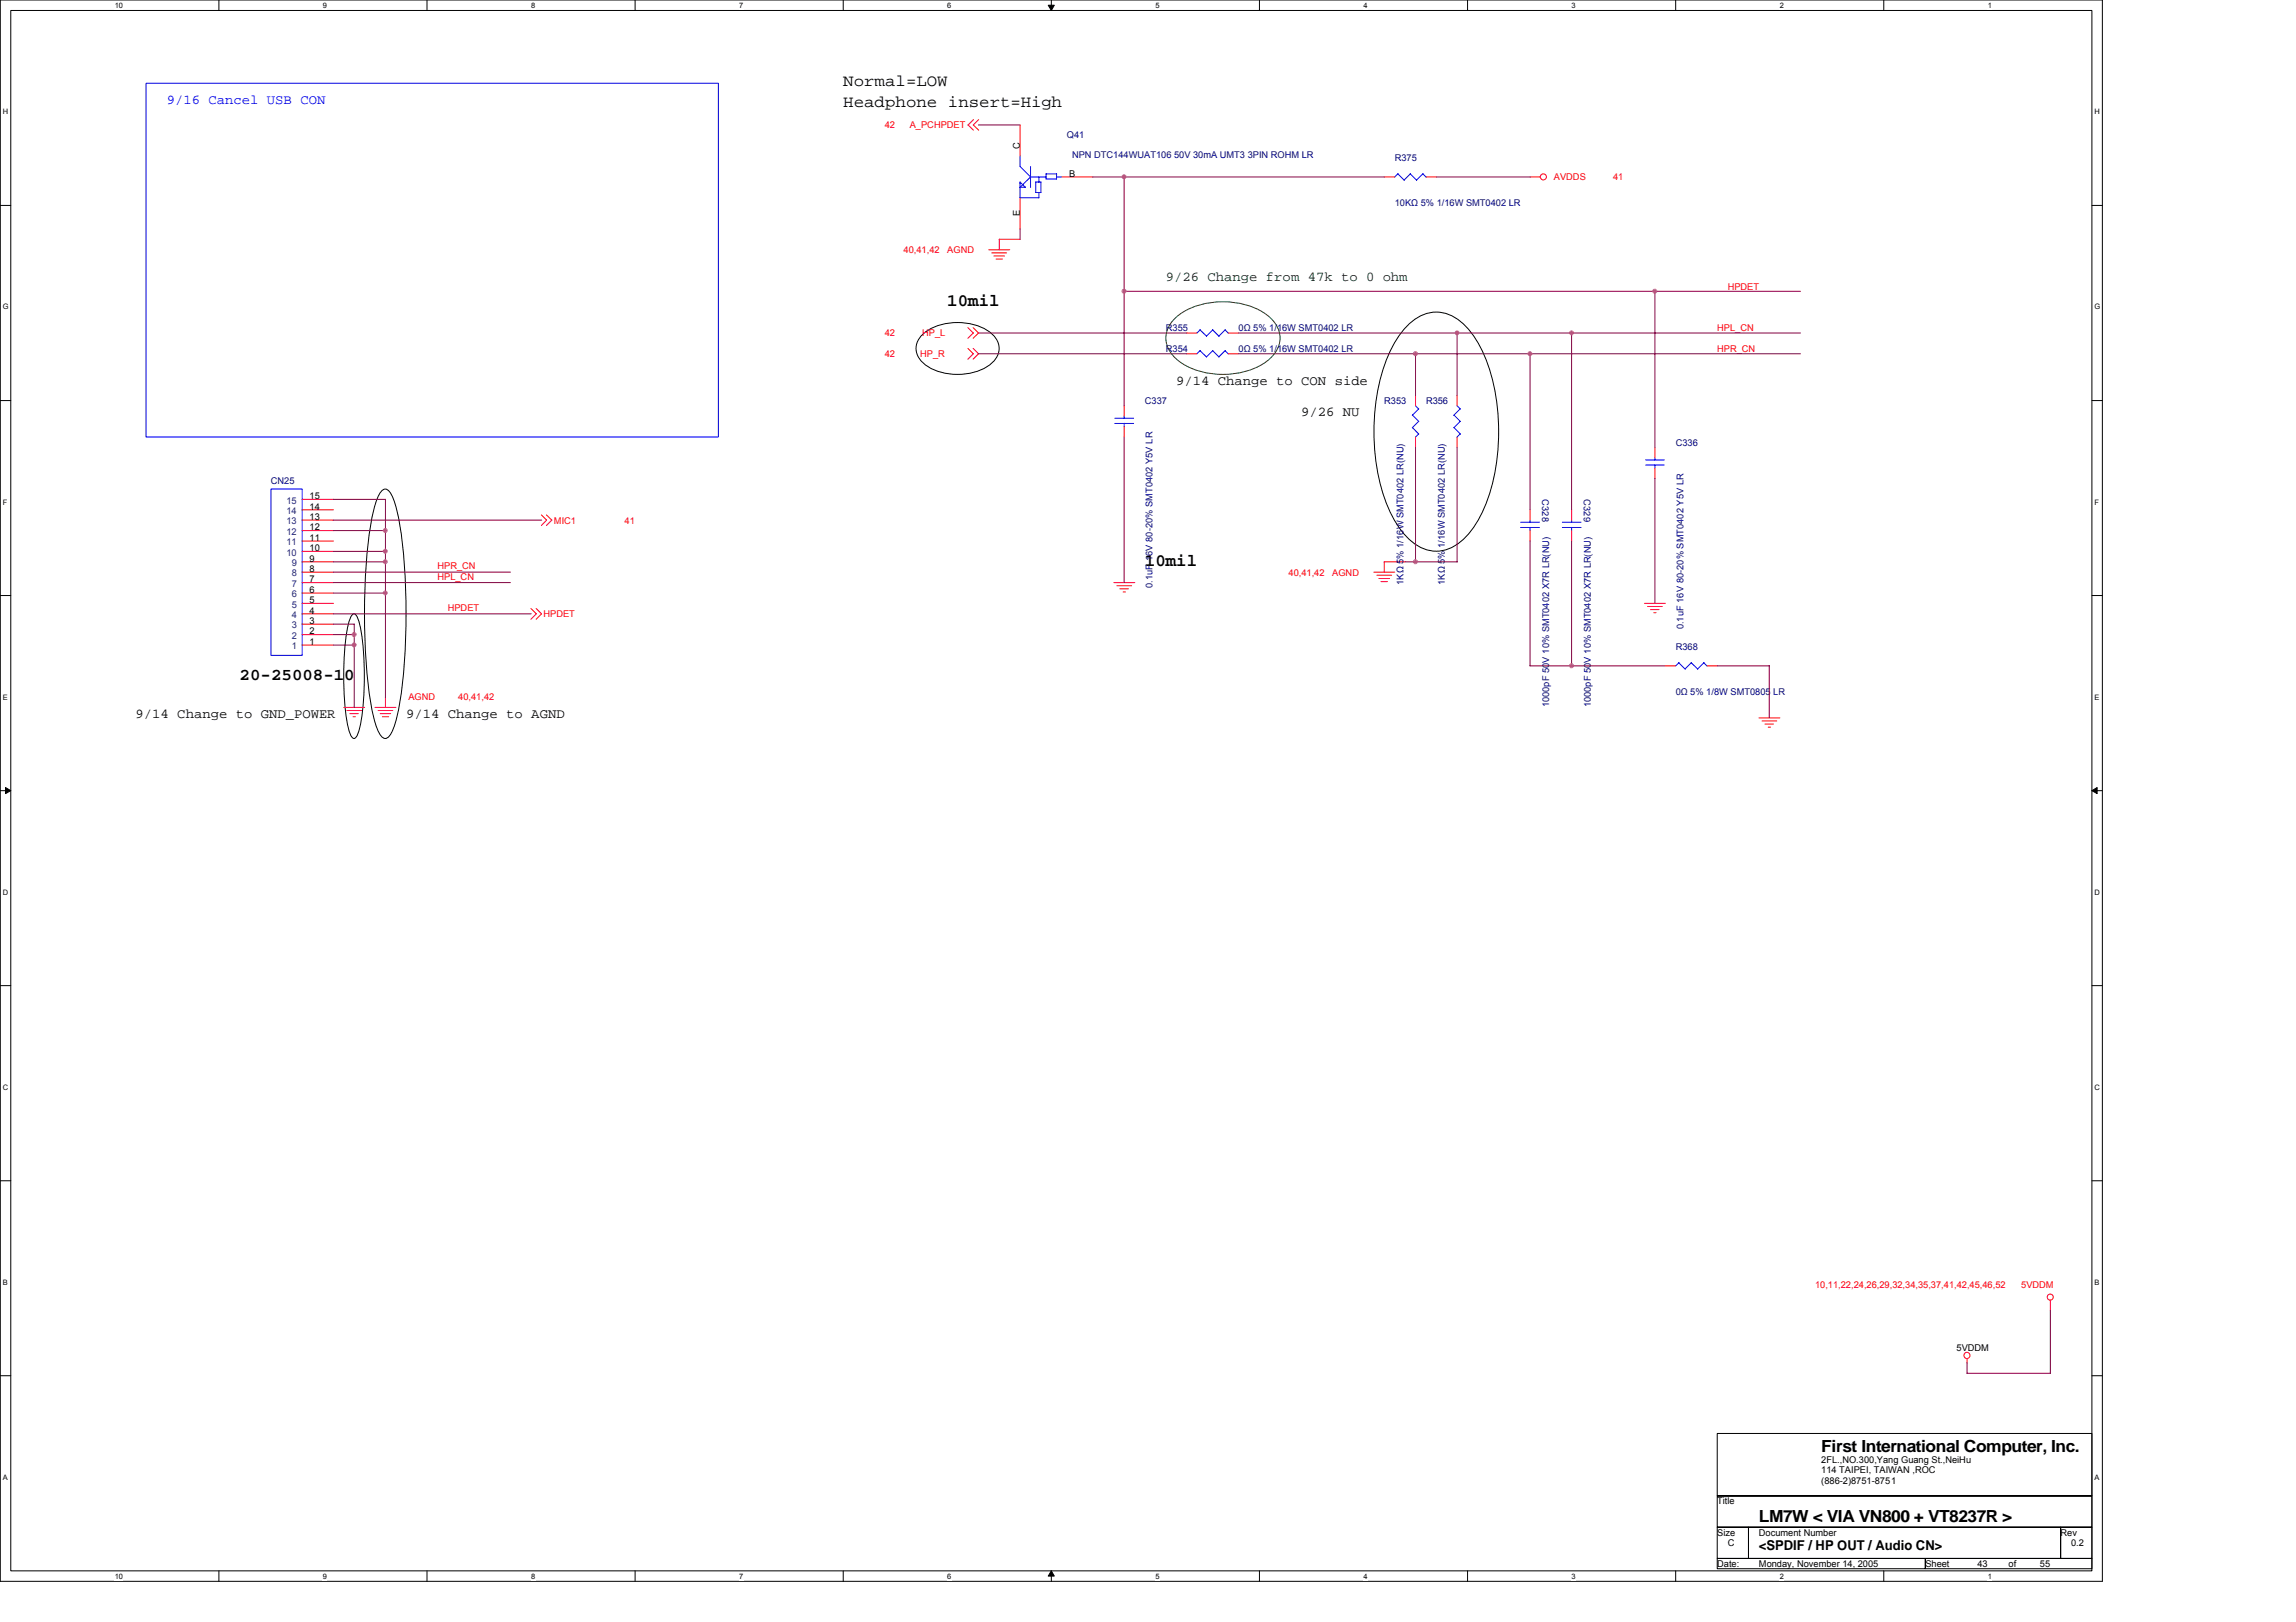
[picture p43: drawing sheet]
<svg xmlns="http://www.w3.org/2000/svg" width="297mm" height="210mm" viewBox="0 0 297 210" stroke-linecap="round" stroke-linejoin="round" font-family="sans-serif">
<defs><g id="words">
<g font-size="2.3">
<text x="122.6" y="39.6">10mil</text>
<text x="148.1" y="73.3">10mil</text>
</g>
<g font-size="2.2">
<text x="109.1" y="11.2">Normal=LOW</text>
<text x="109.1" y="13.8">Headphone insert=High</text>
<text x="31" y="88">20-25008-10</text>
<text x="235.6" y="187.9">First International Computer, Inc.</text>
<text x="227.6" y="197">LM7W &lt; VIA VN800 + VT8237R &gt;</text>
</g>
<text font-size="1.8" fill="#00f" x="21.6" y="13.5">9/16 Cancel USB CON</text>
<text font-size="1.8" fill="#004000" x="150.8" y="36.4">9/26 Change from 47k to 0 ohm</text>
<g font-size="1.8">
<text x="152.2" y="49.8">9/14 Change to CON side</text>
<text x="168.3" y="53.9">9/26 NU</text>
<text x="17.5" y="92.9">9/14 Change to GND_POWER</text>
<text x="52.5" y="92.9">9/14 Change to AGND</text>
<text x="227.6" y="200.6">&lt;SPDIF / HP OUT / Audio CN&gt;</text>
</g>
<g font-size="1.2" fill="#f00">
<text x="114.5" y="16.6">42</text>
<text x="117.7" y="16.6">A_PCHPDET</text>
<text x="201" y="23.3">AVDDS</text>
<text x="208.7" y="23.3">41</text>
<text x="116.9" y="32.7">40,41,42</text>
<text x="122.6" y="32.7">AGND</text>
<text x="223.5" y="37.5">HPDET</text>
<text x="114.5" y="43.5">42</text>
<text x="114.5" y="46.2">42</text>
<text x="119.1" y="46.2">HP_R</text>
<text x="119.3" y="43.5">HP_L</text>
<text x="222.2" y="45.5">HPR_CN</text>
<text x="222.2" y="42.8">HPL_CN</text>
<text x="71.7" y="67.8">MIC1</text>
<text x="80.8" y="67.8">41</text>
<text x="56.6" y="73.7">HPR_CN</text>
<text x="56.6" y="75">HPL_CN</text>
<text x="166.7" y="74.5">40,41,42</text>
<text x="172.4" y="74.5">AGND</text>
<text x="57.9" y="79.1">HPDET</text>
<text x="70.3" y="79.9">HPDET</text>
<text x="52.8" y="90.6">AGND</text>
<text x="59.3" y="90.6">40,41,42</text>
<text x="234.8" y="166.7">10,11,22,24,26,29,32,34,35,37,41,42,45,46,52</text>
<text x="261.5" y="166.7">5VDDM</text>
</g>
<g font-size="1.2" fill="#000080">
<text x="138" y="17.8">Q41</text>
<text x="138.7" y="20.5">NPN DTC144WUAT106 50V 30mA UMT3 3PIN ROHM LR</text>
<text x="180.4" y="20.9">R375</text>
<text x="180.4" y="26.7">10KΩ 5% 1/16W SMT0402 LR</text>
<text x="150.8" y="45.5">R354</text>
<text x="150.8" y="42.8">R355</text>
<text x="160.2" y="45.5">0Ω 5% 1/16W SMT0402 LR</text>
<text x="160.2" y="42.8">0Ω 5% 1/16W SMT0402 LR</text>
<text x="148.1" y="52.3">C337</text>
<text x="179.1" y="52.3">R353</text>
<text x="184.5" y="52.3">R356</text>
<text x="216.8" y="57.7">C336</text>
<text x="35" y="62.6">CN25</text>
<text x="199.5" y="64.6" transform="rotate(90 199.5 64.6)">C328</text>
<text x="204.9" y="64.6" transform="rotate(90 204.9 64.6)">C329</text>
<text x="149.1" y="76.1" transform="rotate(-90 149.1 76.1)">0.1uF 16V 80-20% SMT0402 Y5V LR</text>
<text x="181.6" y="75.7" transform="rotate(-90 181.6 75.7)">1KΩ 5% 1/16W SMT0402 LR(NU)</text>
<text x="186.9" y="75.7" transform="rotate(-90 186.9 75.7)">1KΩ 5% 1/16W SMT0402 LR(NU)</text>
<text x="217.8" y="81.4" transform="rotate(-90 217.8 81.4)">0.1uF 16V 80-20% SMT0402 Y5V LR</text>
<text x="216.8" y="84.2">R368</text>
<text x="216.8" y="90">0Ω 5% 1/8W SMT0805 LR</text>
<text x="200.4" y="91.5" transform="rotate(-90 200.4 91.5)">1000pF 50V 10% SMT0402 X7R LR(NU)</text>
<text x="205.8" y="91.5" transform="rotate(-90 205.8 91.5)">1000pF 50V 10% SMT0402 X7R LR(NU)</text>
</g>
<g font-size="1.2">
<text x="131.9" y="19.2" transform="rotate(-90 131.9 19.2)">C</text>
<text x="138.3" y="22.9">B</text>
<text x="131.9" y="27.9" transform="rotate(-90 131.9 27.9)">E</text>
<text x="40" y="66">14</text>
<text x="40" y="64.6">15</text>
<text x="40" y="71.3">10</text>
<text x="40" y="70">11</text>
<text x="40" y="68.6">12</text>
<text x="40" y="67.3">13</text>
<text x="40" y="76.7">6</text>
<text x="40" y="75.4">7</text>
<text x="40" y="74">8</text>
<text x="40" y="72.7">9</text>
<text x="40" y="83.5">1</text>
<text x="40" y="82.1">2</text>
<text x="40" y="80.8">3</text>
<text x="40" y="79.4">4</text>
<text x="40" y="78.1">5</text>
<text x="253.1" y="174.8">5VDDM</text>
<text x="235.6" y="189.3">2FL.,NO.300,Yang Guang St.,NeiHu</text>
<text x="235.6" y="190.6">114 TAIPEI, TAIWAN ,ROC</text>
<text x="222.2" y="194.7">Title</text>
<text x="235.6" y="192">(886-2)8751-8751</text>
<text x="222.2" y="198.7">Size</text>
<text x="222.2" y="202.8">Date:</text>
<text x="223.5" y="200.1">C</text>
<text x="227.6" y="198.7">Document Number</text>
<text x="227.6" y="202.8">Monday, November 14, 2005</text>
<text x="249.1" y="202.8">Sheet</text>
<text x="255.8" y="202.8">43</text>
<text x="259.9" y="202.8">of</text>
<text x="263.9" y="202.8">55</text>
<text x="266.6" y="198.7">Rev</text>
<text x="267.9" y="200.1">0.2</text>
</g>
<g font-size="1.2" fill="#004080">
<text x="37.1" y="65.2">15</text>
<text x="37.1" y="71.9">10</text>
<text x="37.1" y="70.6">11</text>
<text x="37.1" y="69.2">12</text>
<text x="37.1" y="67.9">13</text>
<text x="37.1" y="66.5">14</text>
<text x="37.7" y="77.3">6</text>
<text x="37.7" y="75.9">7</text>
<text x="37.7" y="74.6">8</text>
<text x="37.7" y="73.3">9</text>
<text x="37.7" y="82.7">2</text>
<text x="37.7" y="81.3">3</text>
<text x="37.7" y="80">4</text>
<text x="37.7" y="78.6">5</text>
<text x="37.7" y="84">1</text>
</g>
<g font-size="1">
<text x="14.9" y="1">10</text>
<text x="41.8" y="1">9</text>
<text x="68.7" y="1">8</text>
<text x="95.6" y="1">7</text>
<text x="122.6" y="1">6</text>
<text x="149.5" y="1">5</text>
<text x="176.4" y="1">4</text>
<text x="203.3" y="1">3</text>
<text x="230.2" y="1">2</text>
<text x="257.2" y="1">1</text>
<text x=".4" y="14.8">H</text>
<text x="271" y="14.8">H</text>
<text x=".4" y="40">G</text>
<text x="271" y="40">G</text>
<text x=".4" y="65.3">F</text>
<text x="271" y="65.3">F</text>
<text x=".4" y="90.5">E</text>
<text x="271" y="90.5">E</text>
<text x=".4" y="115.8">D</text>
<text x="271" y="115.8">D</text>
<text x=".4" y="141">C</text>
<text x="271" y="141">C</text>
<text x=".4" y="166.3">B</text>
<text x="271" y="166.3">B</text>
<text x=".4" y="191.5">A</text>
<text x="271" y="191.5">A</text>
<text x="14.9" y="204.3">10</text>
<text x="41.8" y="204.3">9</text>
<text x="68.7" y="204.3">8</text>
<text x="95.6" y="204.3">7</text>
<text x="122.6" y="204.3">6</text>
<text x="149.5" y="204.3">5</text>
<text x="176.4" y="204.3">4</text>
<text x="203.3" y="204.3">3</text>
<text x="230.2" y="204.3">2</text>
<text x="257.2" y="204.3">1</text>
</g>
</g></defs>
<path d="M0 0h272v204.6h-272zM1.4 1.4h269.2v201.9h-269.2z" fill="none" stroke="#000" stroke-width=".13"/>
<g fill="#fff">
<path d="M14.9 .1h1v1.1h-1z"/>
<path d="M14.9 203.4h1v1.1h-1z"/>
</g>
<path d="M28.3 0v1.4M28.3 203.3v1.3" fill="none" stroke="#000" stroke-width=".13"/>
<g fill="#fff">
<path d="M41.8 .1h.5v1.1h-.5z"/>
<path d="M41.8 203.4h.5v1.1h-.5z"/>
</g>
<path d="M55.2 0v1.4M55.2 203.3v1.3" fill="none" stroke="#000" stroke-width=".13"/>
<g fill="#fff">
<path d="M68.7 .1h.5v1.1h-.5z"/>
<path d="M68.7 203.4h.5v1.1h-.5z"/>
</g>
<path d="M82.2 0v1.4M82.2 203.3v1.3" fill="none" stroke="#000" stroke-width=".13"/>
<g fill="#fff">
<path d="M95.6 .1h.6v1.1h-.6z"/>
<path d="M95.6 203.4h.6v1.1h-.6z"/>
</g>
<path d="M109.1 0v1.4M109.1 203.3v1.3" fill="none" stroke="#000" stroke-width=".13"/>
<g fill="#fff">
<path d="M122.6 .1h.5v1.1h-.5z"/>
<path d="M122.6 203.4h.5v1.1h-.5z"/>
</g>
<path d="M136 0v1.4M136 203.3v1.3" fill="none" stroke="#000" stroke-width=".13"/>
<path d="M135.6 .7h.8l-.4 .7zM136 203.3l.4 .7h-.8z" fill="#000" stroke="#000" stroke-width=".13"/>
<g fill="#fff">
<path d="M149.5 .1h.5v1.1h-.5z"/>
<path d="M149.5 203.4h.5v1.1h-.5z"/>
</g>
<path d="M162.9 0v1.4M162.9 203.3v1.3" fill="none" stroke="#000" stroke-width=".13"/>
<g fill="#fff">
<path d="M176.4 .1h.5v1.1h-.5z"/>
<path d="M176.4 203.4h.5v1.1h-.5z"/>
</g>
<path d="M189.9 0v1.4M189.9 203.3v1.3" fill="none" stroke="#000" stroke-width=".13"/>
<g fill="#fff">
<path d="M203.3 .1h.6v1.1h-.6z"/>
<path d="M203.3 203.4h.6v1.1h-.6z"/>
</g>
<path d="M216.8 0v1.4M216.8 203.3v1.3" fill="none" stroke="#000" stroke-width=".13"/>
<g fill="#fff">
<path d="M230.2 .1h.6v1.1h-.6z"/>
<path d="M230.2 203.4h.6v1.1h-.6z"/>
</g>
<path d="M243.7 0v1.4M243.7 203.3v1.3" fill="none" stroke="#000" stroke-width=".13"/>
<g fill="#fff">
<path d="M257.2 .1h.5v1.1h-.5z"/>
<path d="M257.2 203.4h.5v1.1h-.5z"/>
<path d="M.4 14h.7v1h-.7z"/>
<path d="M271 14h.6v1h-.6z"/>
<path d="M.4 39.2h.7v1.1h-.7z"/>
<path d="M271 39.2h.7v1.1h-.7z"/>
</g>
<path d="M0 26.6h1.4M270.6 26.6h1.4" fill="none" stroke="#000" stroke-width=".13"/>
<g fill="#fff">
<path d="M.4 64.5h.5v1h-.5z"/>
<path d="M271 64.5h.5v1h-.5z"/>
</g>
<path d="M0 51.8h1.4M270.6 51.8h1.4" fill="none" stroke="#000" stroke-width=".13"/>
<g fill="#fff">
<path d="M.4 89.7h.6v1h-.6z"/>
<path d="M271 89.7h.6v1h-.6z"/>
</g>
<path d="M0 77.1h1.4M270.6 77.1h1.4" fill="none" stroke="#000" stroke-width=".13"/>
<g fill="#fff">
<path d="M.4 114.9h.7v1.1h-.7z"/>
<path d="M271 114.9h.6v1.1h-.6z"/>
</g>
<path d="M0 102.3h1.4M270.6 102.3h1.4" fill="none" stroke="#000" stroke-width=".13"/>
<path d="M.7 101.9l.7 .4-.7 .4zM270.6 102.3l.7-.4v.8z" fill="#000" stroke="#000" stroke-width=".13"/>
<g fill="#fff">
<path d="M.4 140.2h.7v1h-.7z"/>
<path d="M271 140.2h.6v1h-.6z"/>
</g>
<path d="M0 127.6h1.4M270.6 127.6h1.4" fill="none" stroke="#000" stroke-width=".13"/>
<g fill="#fff">
<path d="M.4 165.4h.6v1.1h-.6z"/>
<path d="M271 165.4h.6v1.1h-.6z"/>
</g>
<path d="M0 152.8h1.4M270.6 152.8h1.4" fill="none" stroke="#000" stroke-width=".13"/>
<g fill="#fff">
<path d="M.4 190.6h.6v1.1h-.6z"/>
<path d="M271 190.6h.6v1.1h-.6z"/>
</g>
<g fill="none" stroke="#000" stroke-width=".13">
<path d="M119.2 43.4a7.3 7.3 0 0 1 7.4-1.2 3.5 3.5 0 0 1 2.7 2.9 3.5 3.5 0 0 1-2.7 2.9 7.8 7.8 0 0 1-6.8-.7 2.45 2.45 0 0 1-.6-3.9zM182.3 42a4.8 4.8 0 0 1 7.1 0 14.9 14.9 0 0 1 3.7 7.1 27.6 27.6 0 0 1-1 16.4 9.8 9.8 0 0 1-4.4 5.4 4.7 4.7 0 0 1-5.4-1.1 14.9 14.9 0 0 1-3.7-7.1 27.7 27.7 0 0 1 .9-16.5 12.3 12.3 0 0 1 2.8-4.2zM45.6 79.6l.2-.2 .2 .2a12 12 0 0 1 1 5.1 35.2 35.2 0 0 1-.5 9.8l-.5 .9-.2 .2-.2-.2a6.3 6.3 0 0 1-.8-2.7 38.5 38.5 0 0 1 .3-12.2zM49.5 63.4l.3-.1 .4 .1a5.4 5.4 0 0 1 1.2 2.8 73.4 73.4 0 0 1 1 19.1l-.2 1.7a28.2 28.2 0 0 1-1.4 7.5l-.3 .6-.3 .3-.4 .2-.3-.2a5.4 5.4 0 0 1-1.2-2.7 74 74 0 0 1-1-19.1l.2-1.8a27.9 27.9 0 0 1 1.4-7.4l.3-.6zM0 178h1.4M270.6 178h1.4M222.2 185.5h48.4v8.1h-48.4zM222.2 193.6h48.4v4h-48.4zM222.2 197.6h4v4.1h-4zM226.2 197.6h40.4v4.1h-40.4zM266.6 197.6h4v4.1h-4zM222.2 201.7h26.9v1.3h-26.9z"/>
<path d="M249.1 201.7h21.5v1.3h-21.5z"/>
</g>
<g fill="none" stroke="#00f" stroke-width=".13">
<path d="M18.9 10.8h74v45.8h-74zM131.9 25.6h2.5M132 20.2v1.3l1.3 1.4M132 24.2h.7M132.6 24.2l-.6-.6v2M133.3 21.5v2.8M134.4 22.9v.7M134.4 24.9v.7M134.7 23.6v1.3M134.7 23.6l-.7-.1v1.4h.7M135.3 22.5v.7h1.4M135.3 22.5h1.4"/>
<path d="M135.3 22.9h-2l-1.4 1.4M136.7 22.9h.7M136.7 22.5v.7M180.8 22.5l.9 .8M180.9 22.5l-.5 .4M182.5 22.5l.8 .8M182.5 22.5l-.9 .8M184.1 22.5l.4 .4M184.1 22.5l-.8 .8M144.2 54.8h2.5M144.2 54.1h2.5M145.4 53.8v.3"/>
<path d="M145.4 54.8v.4M155.3 45.4l.8 .8M155.3 42.7l.8 .8M155.3 45.4l-.4 .4M155.3 42.7l-.4 .4M156.9 45.4l.8 .8M156.9 42.7l.8 .8M156.9 45.4l-.8 .8M156.9 42.7l-.8 .8M158.5 45.4l.4 .4M158.5 42.7l.4 .4M158.5 45.4l-.8 .8"/>
<path d="M158.5 42.7l-.8 .8M182.7 53.7l.9 .8-.9 .9M182.7 55.3l.9 .9M183.1 52.5l.5 .4M183.5 52.9l-.8 .8M183.5 56.2l-.4 .4M188.1 53.7l.8 .8-.8 .9M188.1 55.3l.8 .9M188.5 52.5l.4 .4M188.9 52.9l-.8 .8M188.9 56.2l-.4 .4M212.9 59.5h2.4"/>
<path d="M214.1 59.2v.3M35 63.3h4.1v21.5h-4.1zM196.7 68.3h2.5M196.7 67.6h2.5M197.9 67.3v.3M197.9 68.2v.5M202.1 68.3h2.5M202.1 67.6h2.5M203.3 67.3v.3M203.3 68.2v.5M212.9 60.2h2.4M214.1 60.2v.4"/>
<path d="M217.2 85.8l.8 .8M217.2 85.7l-.4 .5M218.8 85.8l.8 .8M218.8 85.7l-.8 .9M220.4 85.8l.4 .4M220.4 85.7l-.8 .9"/>
</g>
<path d="M152.3 41a10.2 10.2 0 0 1 9.3-1.4 5.5 5.5 0 0 1 3.9 3.4 3.8 3.8 0 0 1-2.1 4.1 10.6 10.6 0 0 1-10.4 0 3.7 3.7 0 0 1-1.8-4.8l.5-.7z" fill="none" stroke="#008000" stroke-width=".13"/>
<g fill="none" stroke="#f00" stroke-width=".13">
<path d="M125.9 15.5l-.7 .7 .7 .6M126.6 15.5l-.7 .7 .7 .6M132 16.2v4M127.9 32.3h2.7M128.3 32.7h1.9M128.6 33.1h1.4M128.9 33.5h.8M132 31h-2.7v1.3M132 25.6v4M137.4 22.9h4M179.1 22.9h1.3M184.5 22.9h1.3"/>
<path d="M197.9 22.9h1.4M125.2 42.4l.7 .7-.7 .7M125.2 45.1l.7 .7-.7 .7M125.9 42.4l.7 .7-.7 .7M125.9 45.1l.7 .7-.7 .7M145.4 52.5v1.3M145.4 55.2v1.4M153.5 45.8h1.4M153.5 43.1h1.4M158.9 45.8h1.3M158.9 43.1h1.3M183.1 51.2v1.3"/>
<path d="M183.1 56.6v1.3M188.5 51.2v1.3M188.5 56.6v1.3M214.1 57.9v1.3M39.1 72.7h4M39.1 74h4M39.1 75.4h4M39.1 78.1h4M39.1 79.4h4M39.1 76.8h4M39.1 71.4h4M39.1 70h4"/>
<path d="M39.1 68.7h4M39.1 67.3h4M39.1 66h4M39.1 64.6h4M68.7 78.7l.7 .7-.7 .7M69.4 78.7l.7 .7-.7 .7M70 66.6l.7 .7-.7 .7M70.7 66.6l.7 .7-.7 .7M144.1 75.4h2.7M144.5 75.8h1.9M144.9 76.2h1.1M145.3 76.6h.3"/>
<path d="M177.7 74h2.7M178.1 74.4h1.9M178.4 74.9h1.4M178.7 75.3h.8M179.1 72.7h2.7M179.1 72.7v1.4M197.9 66v1.3M197.9 68.7v1.3M203.3 66v1.3M203.3 68.7v1.3M212.7 78.1h2.8M213.1 78.5h2"/>
<path d="M213.5 78.9h1.1M213.9 79.3h.3M214.1 60.6v1.3M39.1 83.5h4M39.1 82.1h4M39.1 80.8h4M44.5 91.5h2.7M44.9 91.9h1.9M45.3 92.4h1.1M45.7 92.8h.3M48.5 91.5h2.7M48.9 91.9h1.9"/>
<path d="M49.2 92.4h1.3M49.5 92.8h.8M49.9 90.2v1.4M215.4 86.2h1.4M220.8 86.2h1.4M227.6 92.9h2.7M228 93.3h1.9M228.3 93.7h1.1M228.8 94.1h.3M254.5 175.8v.6M265.3 168.3v1.3"/>
<circle cx="199.7" cy="22.9" r=".39"/>
<circle cx="254.5" cy="175.4" r=".4"/>
<circle cx="265.2" cy="167.9" r=".39"/>
</g>
<g fill="none" stroke="#800040" stroke-width=".13">
<path d="M126.6 16.2h5.4M132 29.6v1.4M141.4 22.9h37.7M145.4 37.7h87.5M145.4 22.9v29.6M185.8 22.9h12.2M214.1 37.7v20.2M126.6 45.8h26.9M126.6 43.1h26.9M145.4 56.5v18.9M160.2 45.8h72.7M160.2 43.1h72.7"/>
<path d="M183.1 45.8v5.4M183.1 57.9v14.8M188.5 43.1v8.1M188.5 57.9v14.8M197.9 45.8v20.2M203.3 43.1v22.9M43.1 72.7h6.8M43.1 64.6h6.8v25.6M43.1 67.3h27M43.1 68.7h6.8M43.1 74h22.9M43.1 79.4h25.6"/>
<path d="M43.1 75.4h22.9M43.1 71.4h6.8M43.1 76.8h6.8M181.8 72.7h6.7M197.9 70v16.2h17.5M203.3 70v16.2M214.1 61.9v16.2M43.1 80.8h2.7v10.8M43.1 82.1h2.7M43.1 83.5h2.7M222.1 86.2h6.8v6.7M265.3 169.6v8.1h-10.8v-1.4"/>
</g>
<g fill="#f0f" stroke="#f0f" stroke-width=".13">
<circle cx="145.4" cy="37.7" r=".27"/>
<circle cx="188.5" cy="43.1" r=".25"/>
<circle cx="203.3" cy="86.2" r=".27"/>
<circle cx="145.4" cy="22.9" r=".26"/>
<circle cx="49.8" cy="68.7" r=".26"/>
<circle cx="183.1" cy="45.8" r=".27"/>
<circle cx="183.1" cy="72.7" r=".27"/>
<circle cx="214.1" cy="37.7" r=".27"/>
<circle cx="49.8" cy="71.3" r=".26"/>
<circle cx="49.8" cy="72.7" r=".26"/>
<circle cx="49.8" cy="76.7" r=".25"/>
<circle cx="45.8" cy="82.1" r=".27"/>
<circle cx="45.8" cy="83.5" r=".26"/>
<circle cx="197.9" cy="45.8" r=".26"/>
<circle cx="203.3" cy="43.1" r=".26"/>
</g>
<use href="#words"/>
</svg>
